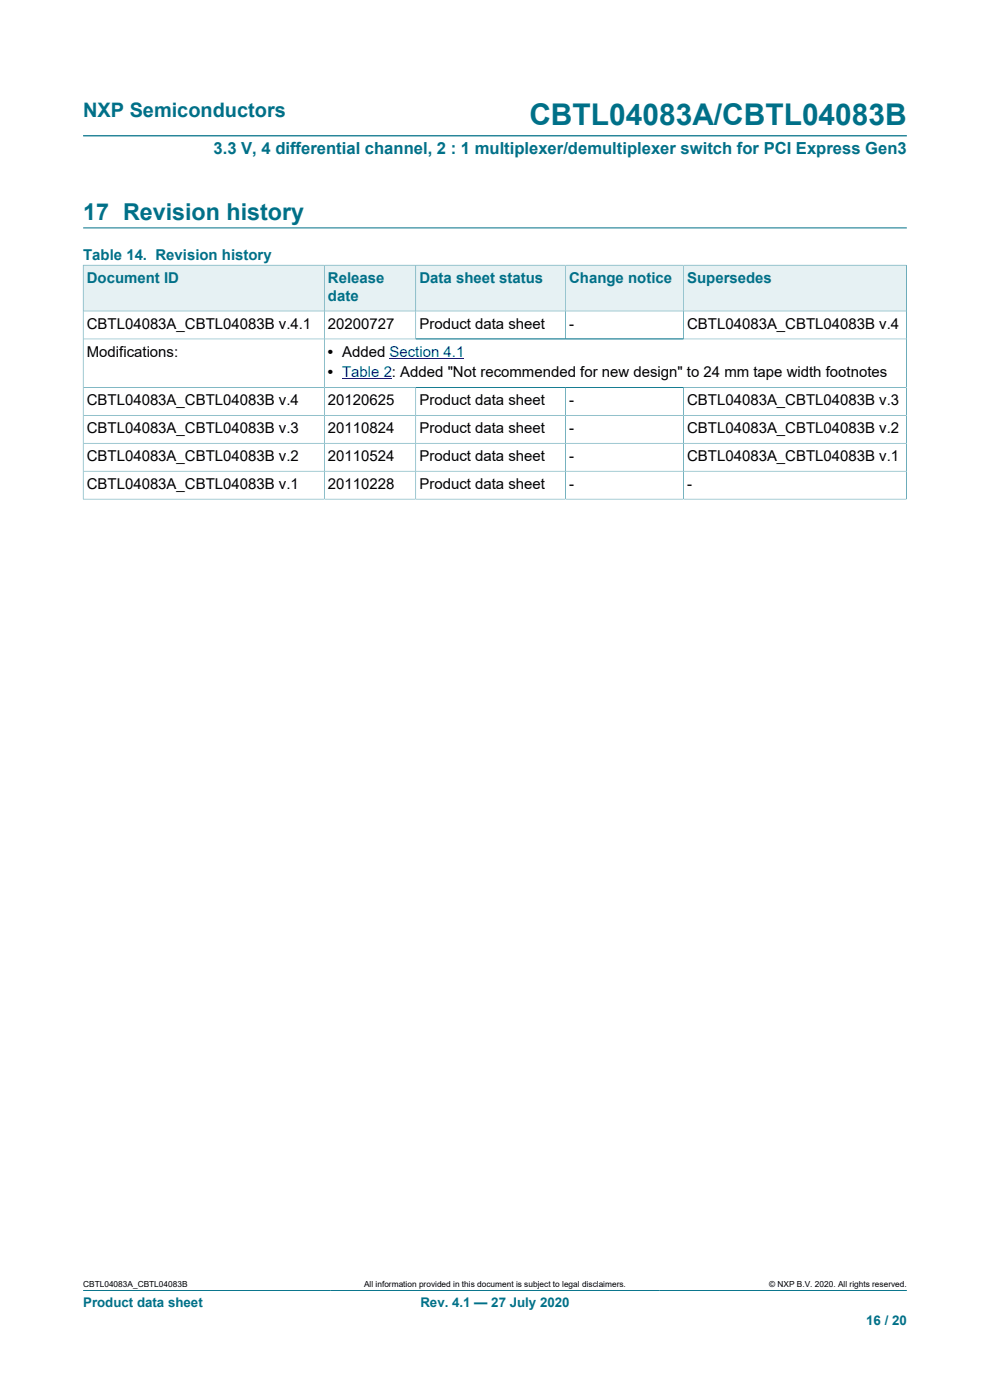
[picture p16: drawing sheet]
<svg xmlns="http://www.w3.org/2000/svg" width="210mm" height="297mm" viewBox="0 0 210 297" stroke-linecap="round" stroke-linejoin="round" font-family="sans-serif">
<defs><g id="words">
<text font-size="6.3" fill="#007088" x="112.3" y="26.6">CBTL04083A/CBTL04083B</text>
<text font-size="4.9" fill="#007088" x="17.6" y="46.6">17 Revision history</text>
<text font-size="4.2" fill="#007088" x="17.6" y="24.8">NXP Semiconductors</text>
<text font-size="3.5" fill="#007088" x="45.3" y="32.6">3.3 V, 4 differential channel, 2 : 1 multiplexer/demultiplexer switch for PCI Express Gen3</text>
<g font-size="3.2" fill="#007088">
<text x="17.6" y="55.2">Table 14. Revision history</text>
<text x="18.4" y="60">Document ID</text>
<text x="69.6" y="60">Release</text>
<text x="69.6" y="63.8">date</text>
<text x="89" y="60">Data sheet status</text>
<text x="120.7" y="60">Change notice</text>
<text x="145.8" y="60">Supersedes</text>
</g>
<g font-size="3.2">
<text x="18.4" y="69.8">CBTL04083A_CBTL04083B v.4.1</text>
<text x="69.6" y="69.8">20200727</text>
<text x="89" y="69.8">Product data sheet</text>
<text x="120.7" y="69.8">-</text>
<text x="145.8" y="69.8">CBTL04083A_CBTL04083B v.4</text>
<text x="18.4" y="75.7">Modifications:</text>
<text x="69.6" y="75.7">• Added Section 4.1</text>
<text x="69.6" y="80">• Table 2: Added &quot;Not recommended for new design&quot; to 24 mm tape width footnotes</text>
<text x="18.4" y="86">CBTL04083A_CBTL04083B v.4</text>
<text x="69.6" y="86">20120625</text>
<text x="89" y="86">Product data sheet</text>
<text x="120.7" y="86">-</text>
<text x="145.8" y="86">CBTL04083A_CBTL04083B v.3</text>
<text x="18.4" y="91.9">CBTL04083A_CBTL04083B v.3</text>
<text x="69.6" y="91.9">20110824</text>
<text x="89" y="91.9">Product data sheet</text>
<text x="120.7" y="91.9">-</text>
<text x="145.8" y="91.9">CBTL04083A_CBTL04083B v.2</text>
<text x="18.4" y="97.8">CBTL04083A_CBTL04083B v.2</text>
<text x="69.6" y="97.8">20110524</text>
<text x="89" y="97.8">Product data sheet</text>
<text x="120.7" y="97.8">-</text>
<text x="145.8" y="97.8">CBTL04083A_CBTL04083B v.1</text>
<text x="18.4" y="103.7">CBTL04083A_CBTL04083B v.1</text>
<text x="69.6" y="103.7">20110228</text>
<text x="89" y="103.7">Product data sheet</text>
<text x="120.7" y="103.7">-</text>
<text x="145.8" y="103.7">-</text>
</g>
<g font-size="2.8" fill="#007088">
<text x="17.6" y="277.3">Product data sheet</text>
<text x="89.2" y="277.3">Rev. 4.1 — 27 July 2020</text>
<text x="183.7" y="281">16 / 20</text>
</g>
<g font-size="1.8">
<text x="17.6" y="273.1">CBTL04083A_CBTL04083B</text>
<text x="77.2" y="273.1">All information provided in this document is subject to legal disclaimers.</text>
<text x="163.2" y="273.1">© NXP B.V. 2020. All rights reserved.</text>
</g>
</g></defs>
<path d="M17.6 28.8h174.8M17.6 48.3h174.8M17.6 273.8h174.8" fill="none" stroke="#007088" stroke-width=".21"/>
<path d="M17.7 56.3h51v9.6h-51z" fill="#e6f1f3"/>
<path d="M17.6 56.2v9.8h51.2v-9.8h-51.2" fill="none" stroke="#007088" stroke-width=".21"/>
<path d="M68.9 56.3h19.2v9.6h-19.2z" fill="#e6f1f3"/>
<path d="M68.8 56.2h19.4v9.8h-19.4z" fill="none" stroke="#007088" stroke-width=".21"/>
<path d="M88.3 56.3h31.6v9.6h-31.6z" fill="#e6f1f3"/>
<path d="M88.2 56.2h31.7v9.8h-31.7z" fill="none" stroke="#007088" stroke-width=".21"/>
<path d="M120 56.3h24.9v9.6h-24.9z" fill="#e6f1f3"/>
<path d="M119.9 56.2h25.1v9.8h-25.1z" fill="none" stroke="#007088" stroke-width=".21"/>
<path d="M145.1 56.3h47.1v9.6h-47.1z" fill="#e6f1f3"/>
<g fill="none" stroke="#007088" stroke-width=".21">
<path d="M192.3 56.2v49.8M192.3 56.2h-47.3v15.7M17.6 71.9h174.7M68.8 66v39.9M88.2 66v5.9M119.9 66v5.9M192.3 66h-174.7v40M17.6 82.2h174.7M17.6 88.1h174.7M17.6 94h174.7M17.6 100h174.7M88.2 82.2v23.7"/>
<path d="M119.9 82.2v23.7M145 82.2v23.7M17.6 105.9h174.7"/>
</g>
<path d="M82.6 76h15.9M72.6 80.4h10.5" fill="none" stroke="#00f" stroke-width=".21"/>
<use href="#words"/>
</svg>
